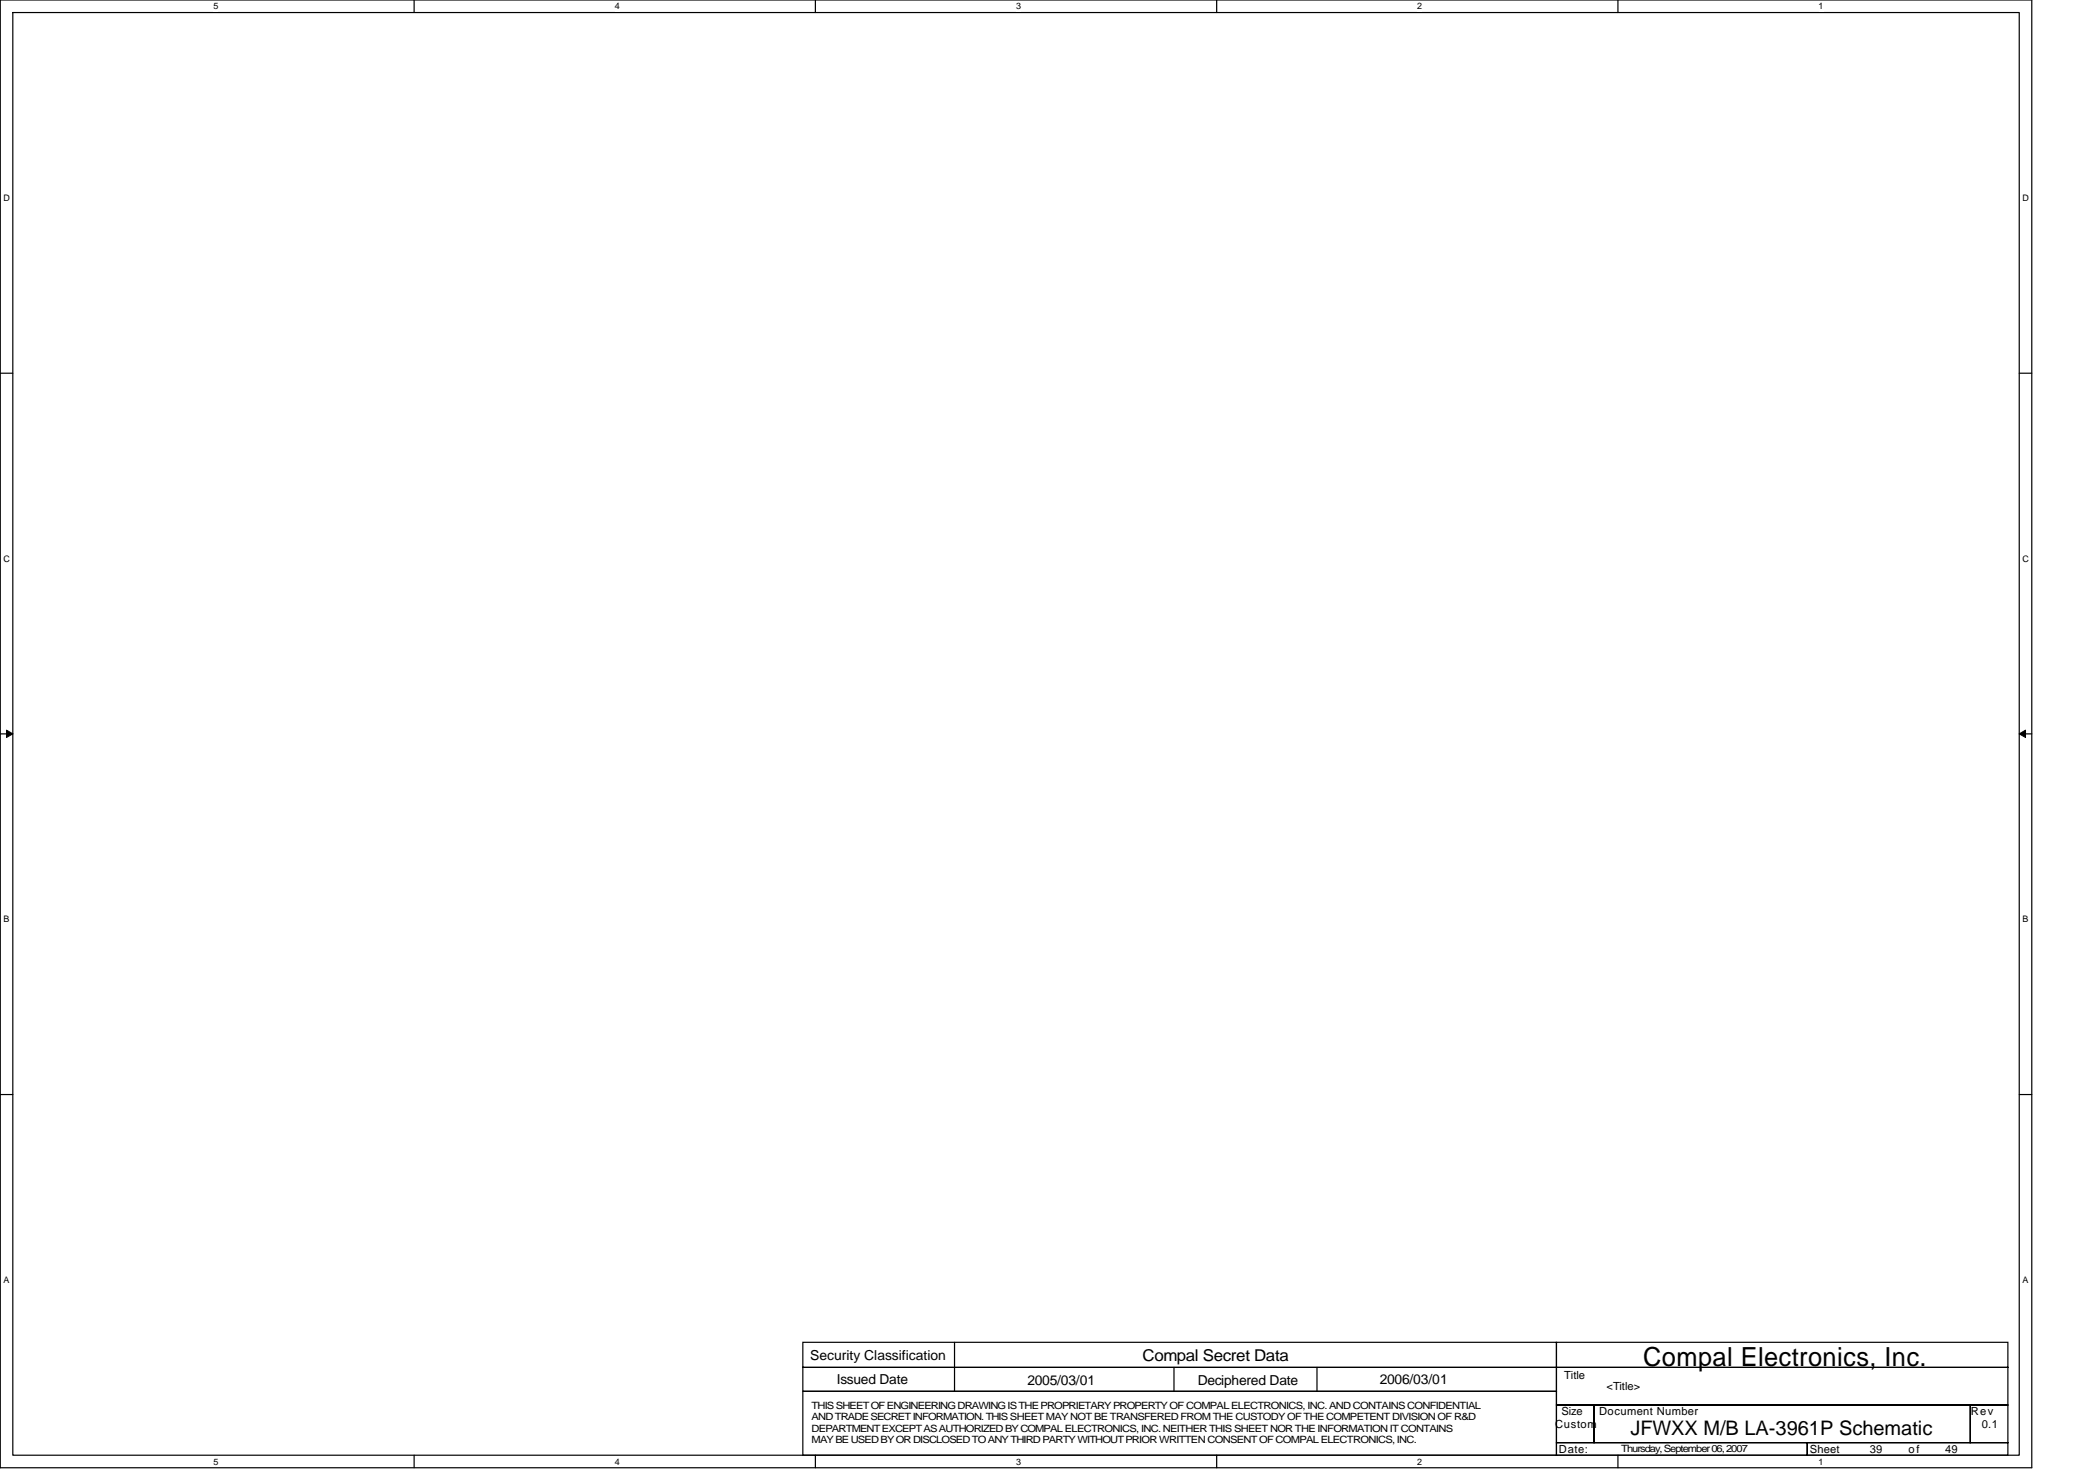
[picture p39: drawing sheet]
<svg xmlns="http://www.w3.org/2000/svg" width="297mm" height="210mm" viewBox="0 0 297 210" stroke-linecap="round" stroke-linejoin="round" font-family="sans-serif">
<defs><g id="words">
<text font-size="3.7" x="233" y="193.6">Compal Electronics, Inc.</text>
<text font-size="2.8" x="231.2" y="203.5">JFWXX M/B LA-3961P Schematic</text>
<text font-size="2.3" x="162" y="192.8">Compal Secret Data</text>
<g font-size="1.9">
<text x="114.9" y="192.7">Security Classification</text>
<text x="118.6" y="196.1">Issued Date</text>
<text x="145.7" y="196.3">2005/03/01</text>
<text x="169.8" y="196.3">Deciphered Date</text>
<text x="195.6" y="196.1">2006/03/01</text>
</g>
<g font-size="1.6">
<text x="221.8" y="195.4">Title</text>
<text x="227.8" y="197">&lt;Title&gt;</text>
<text x="220.5" y="202.3">Custom</text>
<text x="221.4" y="200.6">Size</text>
<text x="226.7" y="200.6">Document Number</text>
<text x="279.4" y="200.6">Rev</text>
<text x="281" y="202.3">0.1</text>
<text x="221" y="205.9">Date:</text>
<text x="256.6" y="205.9">Sheet</text>
<text x="265.1" y="205.9">39</text>
<text x="270.6" y="205.9">of</text>
<text x="275.8" y="205.9">49</text>
</g>
<g font-size="1.4">
<text x="115.1" y="199.7">THIS SHEET OF ENGINEERING DRAWING IS THE PROPRIETARY PROPERTY OF COMPAL ELECTRONICS, INC. AND CONTAINS CONFIDENTIAL</text>
<text x="115.1" y="201.3">AND TRADE SECRET INFORMATION. THIS SHEET MAY NOT BE TRANSFERED FROM THE CUSTODY OF THE COMPETENT DIVISION OF R&amp;D</text>
<text x="115.1" y="202.9">DEPARTMENT EXCEPT AS AUTHORIZED BY COMPAL ELECTRONICS, INC. NEITHER THIS SHEET NOR THE INFORMATION IT CONTAINS</text>
<text x="115.1" y="204.6">MAY BE USED BY OR DISCLOSED TO ANY THIRD PARTY WITHOUT PRIOR WRITTEN CONSENT OFCOMPAL ELECTRONICS, INC.</text>
<text x="229.9" y="205.7">Thursday, September 06, 2007</text>
</g>
<g font-size="1.3">
<text x="30.3" y="1.3">5</text>
<text x="87.2" y="1.3">4</text>
<text x="144.1" y="1.3">3</text>
<text x="201" y="1.3">2</text>
<text x="257.8" y="1.3">1</text>
<text x=".5" y="28.5">D</text>
<text x="286.7" y="28.5">D</text>
<text x=".5" y="79.6">C</text>
<text x="286.7" y="79.6">C</text>
<text x=".5" y="130.7">B</text>
<text x="286.7" y="130.7">B</text>
<text x=".5" y="181.8">A</text>
<text x="286.7" y="181.8">A</text>
<text x="30.3" y="207.6">5</text>
<text x="87.2" y="207.6">4</text>
<text x="144.1" y="207.6">3</text>
<text x="201" y="207.6">2</text>
<text x="257.8" y="207.6">1</text>
</g>
</g></defs>
<path d="M0 0h288.1v208h-288.1zM1.8 1.8h284.5v204.4h-284.5z" fill="none" stroke="#000" stroke-width=".17"/>
<g fill="#fff">
<path d="M30.3 .2h.7v1.4h-.7z"/>
<path d="M30.3 206.4h.7v1.5h-.7z"/>
</g>
<path d="M58.7 0v1.8M58.7 206.2v1.8" fill="none" stroke="#000" stroke-width=".17"/>
<g fill="#fff">
<path d="M87.2 .2h.7v1.4h-.7z"/>
<path d="M87.2 206.4h.7v1.5h-.7z"/>
</g>
<path d="M115.6 0v1.8M115.6 206.2v1.8" fill="none" stroke="#000" stroke-width=".17"/>
<g fill="#fff">
<path d="M144.1 .2h.7v1.4h-.7z"/>
<path d="M144.1 206.4h.7v1.5h-.7z"/>
</g>
<path d="M172.5 0v1.8M172.5 206.2v1.8" fill="none" stroke="#000" stroke-width=".17"/>
<g fill="#fff">
<path d="M201 .2h.7v1.4h-.7z"/>
<path d="M201 206.4h.7v1.5h-.7z"/>
</g>
<path d="M229.4 0v1.8M229.4 206.2v1.8" fill="none" stroke="#000" stroke-width=".17"/>
<g fill="#fff">
<path d="M257.8 .2h.7v1.4h-.7z"/>
<path d="M257.8 206.4h.7v1.5h-.7z"/>
<path d="M.5 27.3h.9v1.4h-.9z"/>
<path d="M286.7 27.3h1v1.4h-1z"/>
<path d="M.5 78.4h.9v1.5h-.9z"/>
<path d="M286.7 78.4h1v1.5h-1z"/>
</g>
<path d="M0 52.9h1.8M286.3 52.9h1.8" fill="none" stroke="#000" stroke-width=".17"/>
<g fill="#fff">
<path d="M.5 129.6h.8v1.4h-.8z"/>
<path d="M286.7 129.6h.9v1.4h-.9z"/>
</g>
<path d="M0 104h1.8M286.3 104h1.8" fill="none" stroke="#000" stroke-width=".17"/>
<path d="M.9 103.5l.9 .5-.9 .5zM286.3 104l.9-.5v1z" fill="#000" stroke="#000" stroke-width=".14"/>
<g fill="#fff">
<path d="M.5 180.7h.8v1.4h-.8z"/>
<path d="M286.7 180.7h.9v1.4h-.9z"/>
</g>
<g fill="none" stroke="#000" stroke-width=".17">
<path d="M0 155.1h1.8M286.3 155.1h1.8M113.8 190.2h106.9v3.6h-106.9zM113.8 193.8h106.9v3.4h-106.9zM113.8 197.2h106.9v9h-106.9zM135.3 190.2v7M166.5 193.8v3.4M186.7 193.8v3.4M220.7 190.2h64v3.6h-64zM220.7 193.8h64v5.3h-64zM220.7 199.1h5.3v5.4h-5.3zM226 199.1h53.4v5.4h-53.4z"/>
<path d="M279.4 199.1h5.3v5.4h-5.3zM220.7 204.5h35.5v1.7h-35.5zM256.2 204.5h28.5v1.7h-28.5z"/>
</g>
<use href="#words"/>
</svg>
